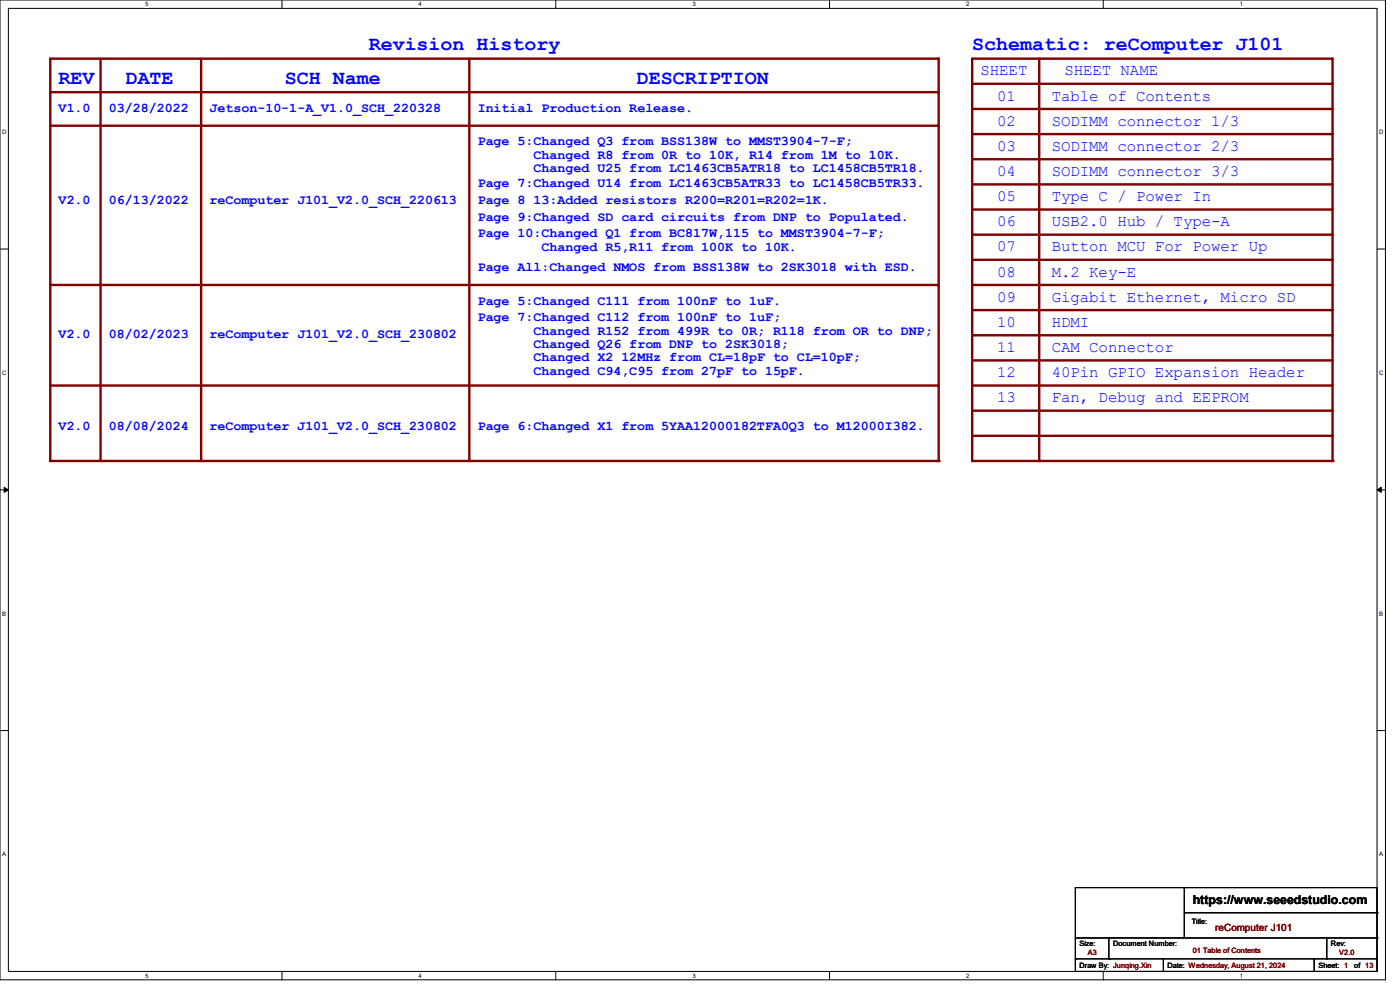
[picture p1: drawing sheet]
<svg xmlns="http://www.w3.org/2000/svg" width="297mm" height="210mm" viewBox="0 0 297 210" stroke-linecap="round" stroke-linejoin="round" font-family="sans-serif">
<defs><g id="words">
<g font-size="4.2" fill="#00f">
<text x="78.2" y="10.7">Revision History</text>
<text x="206.2" y="10.7">Schematic: reComputer J101</text>
<text x="12.4" y="17.8">REV</text>
<text x="26.7" y="17.8">DATE</text>
<text x="60.5" y="17.8">SCH Name</text>
<text x="135.1" y="17.8">DESCRIPTION</text>
</g>
<g font-size="3.3" fill="#00f">
<text x="208" y="16">SHEET</text>
<text x="225.8" y="16">SHEET NAME</text>
<text x="211.6" y="21.3">01</text>
<text x="223.1" y="21.3">Table of Contents</text>
<text x="211.6" y="26.7">02</text>
<text x="223.1" y="26.7">SODIMM connector 1/3</text>
<text x="211.6" y="32">03</text>
<text x="223.1" y="32">SODIMM connector 2/3</text>
<text x="211.6" y="37.3">04</text>
<text x="223.1" y="37.3">SODIMM connector 3/3</text>
<text x="211.6" y="42.7">05</text>
<text x="223.1" y="42.7">Type C / Power In</text>
<text x="211.6" y="48">06</text>
<text x="211.6" y="53.3">07</text>
<text x="223.1" y="48">USB2.0 Hub / Type-A</text>
<text x="223.1" y="53.3">Button MCU For Power Up</text>
<text x="211.6" y="58.7">08</text>
<text x="223.1" y="58.7">M.2 Key-E</text>
<text x="211.6" y="64">09</text>
<text x="223.1" y="64">Gigabit Ethernet, Micro SD</text>
<text x="211.6" y="69.3">10</text>
<text x="223.1" y="69.3">HDMI</text>
<text x="211.6" y="74.7">11</text>
<text x="223.1" y="74.7">CAM Connector</text>
<text x="211.6" y="80">12</text>
<text x="223.1" y="80">40Pin GPIO Expansion Header</text>
<text x="211.6" y="85.3">13</text>
<text x="223.1" y="85.3">Fan, Debug and EEPROM</text>
</g>
<g font-size="2.8" fill="#00f">
<text x="12.4" y="23.7">V1.0</text>
<text x="23.1" y="23.7">03/28/2022</text>
<text x="44.4" y="23.7">Jetson-10-1-A_V1.0_SCH_220328</text>
<text x="101.3" y="23.7">Initial Production Release.</text>
<text x="101.3" y="30.8">Page 5:Changed Q3 from BSS138W to MMST3904-7-F;</text>
<text x="113.2" y="33.7">Changed R8 from 0R to 10K, R14 from 1M to 10K.</text>
<text x="101.3" y="39.7">Page 7:Changed U14 from LC1463CB5ATR33 to LC1458CB5TR33.</text>
<text x="113.2" y="36.5">Changed U25 from LC1463CB5ATR18 to LC1458CB5TR18.</text>
<text x="12.4" y="43.3">V2.0</text>
<text x="23.1" y="43.3">06/13/2022</text>
<text x="44.4" y="43.3">reComputer J101_V2.0_SCH_220613</text>
<text x="101.3" y="43.3">Page 8 13:Added resistors R200=R201=R202=1K.</text>
<text x="101.3" y="46.8">Page 9:Changed SD card circuits from DNP to Populated.</text>
<text x="101.3" y="50.4">Page 10:Changed Q1 from BC817W,115 to MMST3904-7-F;</text>
<text x="114.9" y="53.2">Changed R5,R11 from 100K to 10K.</text>
<text x="101.3" y="57.5">Page All:Changed NMOS from BSS138W to 2SK3018 with ESD.</text>
<text x="101.3" y="64.6">Page 5:Changed C111 from 100nF to 1uF.</text>
<text x="12.4" y="71.7">V2.0</text>
<text x="23.1" y="71.7">08/02/2023</text>
<text x="44.4" y="71.7">reComputer J101_V2.0_SCH_230802</text>
<text x="101.3" y="68.2">Page 7:Changed C112 from 100nF to 1uF;</text>
<text x="113.2" y="71">Changed R152 from 499R to 0R; R118 from OR to DNP;</text>
<text x="113.2" y="73.8">Changed Q26 from DNP to 2SK3018;</text>
<text x="113.2" y="76.7">Changed X2 12MHz from CL=18pF to CL=10pF;</text>
<text x="113.2" y="79.5">Changed C94,C95 from 27pF to 15pF.</text>
<text x="12.4" y="91.3">V2.0</text>
<text x="23.1" y="91.3">08/08/2024</text>
<text x="44.4" y="91.3">reComputer J101_V2.0_SCH_230802</text>
<text x="101.3" y="91.3">Page 6:Changed X1 from 5YAA12000182TFA0Q3 to M12000I382.</text>
</g>
<text font-size="2.6" x="253" y="191.8">https://www.seeedstudio.com</text>
<text font-size="2.1" fill="#800000" x="257.8" y="197.5">reComputer J101</text>
<g font-size="1.6">
<text x="252.8" y="196">Title:</text>
<text x="229" y="200.7">Size:</text>
<text x="236.1" y="200.7">Document Number:</text>
<text x="282.4" y="200.7">Rev:</text>
<text x="229" y="205.4">Draw By: Junqing.Xin</text>
<text x="247.7" y="205.4">Date: Wednesday, August 21, 2024</text>
<text x="279.7" y="205.4">Sheet: 1</text>
<text x="287.3" y="205.4">of 13</text>
</g>
<g font-size="1.6" fill="#800000">
<text x="230.8" y="202.7">A3</text>
<text x="253" y="202.2">01 Table of Contents</text>
<text x="284.1" y="202.7">V2.0</text>
</g>
<g font-size="1.3">
<text x="30.8" y="1.3">5</text>
<text x="88.8" y="1.3">4</text>
<text x="146.9" y="1.3">3</text>
<text x="205" y="1.3">2</text>
<text x="263.1" y="1.3">1</text>
<text x=".5" y="28.4">D</text>
<text x="292.6" y="28.4">D</text>
<text x=".5" y="79.5">C</text>
<text x="292.6" y="79.5">C</text>
<text x=".5" y="130.6">B</text>
<text x="292.6" y="130.6">B</text>
<text x=".5" y="181.7">A</text>
<text x="292.6" y="181.7">A</text>
<text x="30.8" y="207.4">5</text>
<text x="88.8" y="207.4">4</text>
<text x="146.9" y="207.4">3</text>
<text x="205" y="207.4">2</text>
<text x="263.1" y="207.4">1</text>
</g>
</g></defs>
<path d="M0 0h293.9v207.9h-293.9zM1.8 1.8h290.3v204.3h-290.3z" fill="none" stroke="#000" stroke-width=".21"/>
<g fill="#fff">
<path d="M30.8 .2h.7v1.4h-.7z"/>
<path d="M30.8 206.2h.7v1.4h-.7z"/>
</g>
<path d="M59.8 0v1.8M59.8 206.1v1.8" fill="none" stroke="#000" stroke-width=".21"/>
<g fill="#fff">
<path d="M88.8 .2h.7v1.4h-.7z"/>
<path d="M88.8 206.2h.7v1.4h-.7z"/>
</g>
<path d="M117.9 0v1.8M117.9 206.1v1.8" fill="none" stroke="#000" stroke-width=".21"/>
<g fill="#fff">
<path d="M146.9 .2h.7v1.4h-.7z"/>
<path d="M146.9 206.2h.7v1.4h-.7z"/>
</g>
<path d="M176 0v1.8M176 206.1v1.8" fill="none" stroke="#000" stroke-width=".21"/>
<g fill="#fff">
<path d="M205 .2h.7v1.4h-.7z"/>
<path d="M205 206.2h.7v1.4h-.7z"/>
</g>
<path d="M234.1 0v1.8M234.1 206.1v1.8" fill="none" stroke="#000" stroke-width=".21"/>
<g fill="#fff">
<path d="M263.1 .2h.6v1.4h-.6z"/>
<path d="M263.1 206.2h.6v1.4h-.6z"/>
<path d="M.5 27.3h.9v1.4h-.9z"/>
<path d="M292.6 27.3h.9v1.4h-.9z"/>
<path d="M.5 78.4h.9v1.4h-.9z"/>
<path d="M292.6 78.4h.9v1.4h-.9z"/>
</g>
<path d="M0 52.8h1.8M292.1 52.8h1.8" fill="none" stroke="#000" stroke-width=".21"/>
<g fill="#fff">
<path d="M.5 129.5h.8v1.4h-.8z"/>
<path d="M292.6 129.5h.8v1.4h-.8z"/>
</g>
<path d="M0 103.9h1.8M292.1 103.9h1.8" fill="none" stroke="#000" stroke-width=".21"/>
<path d="M.9 103.4l.9 .5-.9 .5zM292.1 103.9l.9-.5v1z" fill="#000" stroke="#000" stroke-width=".21"/>
<g fill="#fff">
<path d="M.5 180.5h.8v1.4h-.8z"/>
<path d="M292.6 180.5h.8v1.4h-.8z"/>
</g>
<path d="M0 155h1.8M292.1 155h1.8" fill="none" stroke="#000" stroke-width=".21"/>
<path d="M206.2 12.4h76.3" fill="none" stroke="#800000" stroke-width=".51"/>
<circle cx="282.5" cy="12.4" r=".25" fill="#800000"/>
<path d="M10.7 12.4h188.3" fill="none" stroke="#800000" stroke-width=".51"/>
<circle cx="199" cy="12.4" r=".25" fill="#800000"/>
<path d="M206.2 17.8h76.3" fill="none" stroke="#800000" stroke-width=".51"/>
<circle cx="282.5" cy="17.8" r=".25" fill="#800000"/>
<path d="M206.2 23.1h76.3" fill="none" stroke="#800000" stroke-width=".51"/>
<circle cx="282.5" cy="23.1" r=".25" fill="#800000"/>
<path d="M206.2 28.4h76.3" fill="none" stroke="#800000" stroke-width=".51"/>
<circle cx="282.5" cy="28.4" r=".25" fill="#800000"/>
<path d="M206.2 33.8h76.3" fill="none" stroke="#800000" stroke-width=".51"/>
<circle cx="282.5" cy="33.8" r=".25" fill="#800000"/>
<path d="M206.2 39.1h76.3" fill="none" stroke="#800000" stroke-width=".51"/>
<circle cx="282.5" cy="39.1" r=".25" fill="#800000"/>
<path d="M206.2 44.4h76.3" fill="none" stroke="#800000" stroke-width=".51"/>
<circle cx="282.5" cy="44.4" r=".25" fill="#800000"/>
<path d="M206.2 12.4v85.4" fill="none" stroke="#800000" stroke-width=".51"/>
<circle cx="206.2" cy="97.8" r=".25" fill="#800000"/>
<path d="M220.5 12.4v85.4" fill="none" stroke="#800000" stroke-width=".51"/>
<circle cx="220.5" cy="97.8" r=".25" fill="#800000"/>
<path d="M99.6 12.4v85.4" fill="none" stroke="#800000" stroke-width=".51"/>
<circle cx="99.6" cy="97.8" r=".25" fill="#800000"/>
<path d="M199.1 12.4v85.4" fill="none" stroke="#800000" stroke-width=".51"/>
<circle cx="199.1" cy="97.8" r=".25" fill="#800000"/>
<path d="M10.7 12.4v85.4" fill="none" stroke="#800000" stroke-width=".51"/>
<circle cx="10.7" cy="97.8" r=".25" fill="#800000"/>
<path d="M206.2 49.8h76.3" fill="none" stroke="#800000" stroke-width=".51"/>
<circle cx="282.5" cy="49.8" r=".25" fill="#800000"/>
<path d="M206.2 55.1h76.3" fill="none" stroke="#800000" stroke-width=".51"/>
<circle cx="282.5" cy="55.1" r=".25" fill="#800000"/>
<path d="M206.2 60.5h76.3" fill="none" stroke="#800000" stroke-width=".51"/>
<circle cx="282.5" cy="60.5" r=".25" fill="#800000"/>
<path d="M206.2 65.8h76.3" fill="none" stroke="#800000" stroke-width=".51"/>
<circle cx="282.5" cy="65.8" r=".25" fill="#800000"/>
<path d="M206.2 71.1h76.3" fill="none" stroke="#800000" stroke-width=".51"/>
<circle cx="282.5" cy="71.1" r=".25" fill="#800000"/>
<path d="M206.2 76.5h76.3" fill="none" stroke="#800000" stroke-width=".51"/>
<circle cx="282.5" cy="76.5" r=".25" fill="#800000"/>
<path d="M206.2 81.8h76.3" fill="none" stroke="#800000" stroke-width=".51"/>
<circle cx="282.5" cy="81.8" r=".25" fill="#800000"/>
<path d="M206.2 87.1h76.3" fill="none" stroke="#800000" stroke-width=".51"/>
<circle cx="282.5" cy="87.1" r=".25" fill="#800000"/>
<path d="M206.2 92.5h76.3" fill="none" stroke="#800000" stroke-width=".51"/>
<circle cx="282.5" cy="92.5" r=".25" fill="#800000"/>
<path d="M206.2 97.8h76.3" fill="none" stroke="#800000" stroke-width=".51"/>
<circle cx="282.5" cy="97.8" r=".25" fill="#800000"/>
<path d="M282.7 12.4v85.4" fill="none" stroke="#800000" stroke-width=".51"/>
<circle cx="282.7" cy="97.8" r=".25" fill="#800000"/>
<path d="M42.7 12.4v85.4" fill="none" stroke="#800000" stroke-width=".51"/>
<circle cx="42.7" cy="97.8" r=".25" fill="#800000"/>
<path d="M10.7 19.6h188.3" fill="none" stroke="#800000" stroke-width=".51"/>
<circle cx="199" cy="19.6" r=".25" fill="#800000"/>
<path d="M10.7 26.7h188.3" fill="none" stroke="#800000" stroke-width=".51"/>
<circle cx="199" cy="26.7" r=".25" fill="#800000"/>
<path d="M10.7 60.5h188.3" fill="none" stroke="#800000" stroke-width=".51"/>
<circle cx="199" cy="60.5" r=".25" fill="#800000"/>
<path d="M10.7 97.8h188.3" fill="none" stroke="#800000" stroke-width=".51"/>
<circle cx="199" cy="97.8" r=".25" fill="#800000"/>
<path d="M21.3 12.4v85.4" fill="none" stroke="#800000" stroke-width=".51"/>
<circle cx="21.3" cy="97.8" r=".25" fill="#800000"/>
<path d="M10.7 81.8h188.3" fill="none" stroke="#800000" stroke-width=".51"/>
<circle cx="199" cy="81.8" r=".25" fill="#800000"/>
<g fill="none" stroke="#000" stroke-width=".21">
<path d="M228.1 188.3h64v17.8h-64zM228.1 199h64M235.2 199v4.4M251.2 188.3h.1M251.2 188.3v10.7M251.2 193.6h40.9M281.5 199v4.4M292.1 199h.1M292.1 193.6h.1M228.1 203.4h.1M228.1 203.4h64M235.2 203.4h.1"/>
<path d="M246.8 206.1h.1M246.8 203.4v2.7M278.8 206.1h.1M278.8 203.4v2.7M281.5 203.4h.1"/>
</g>
<use href="#words"/>
</svg>
